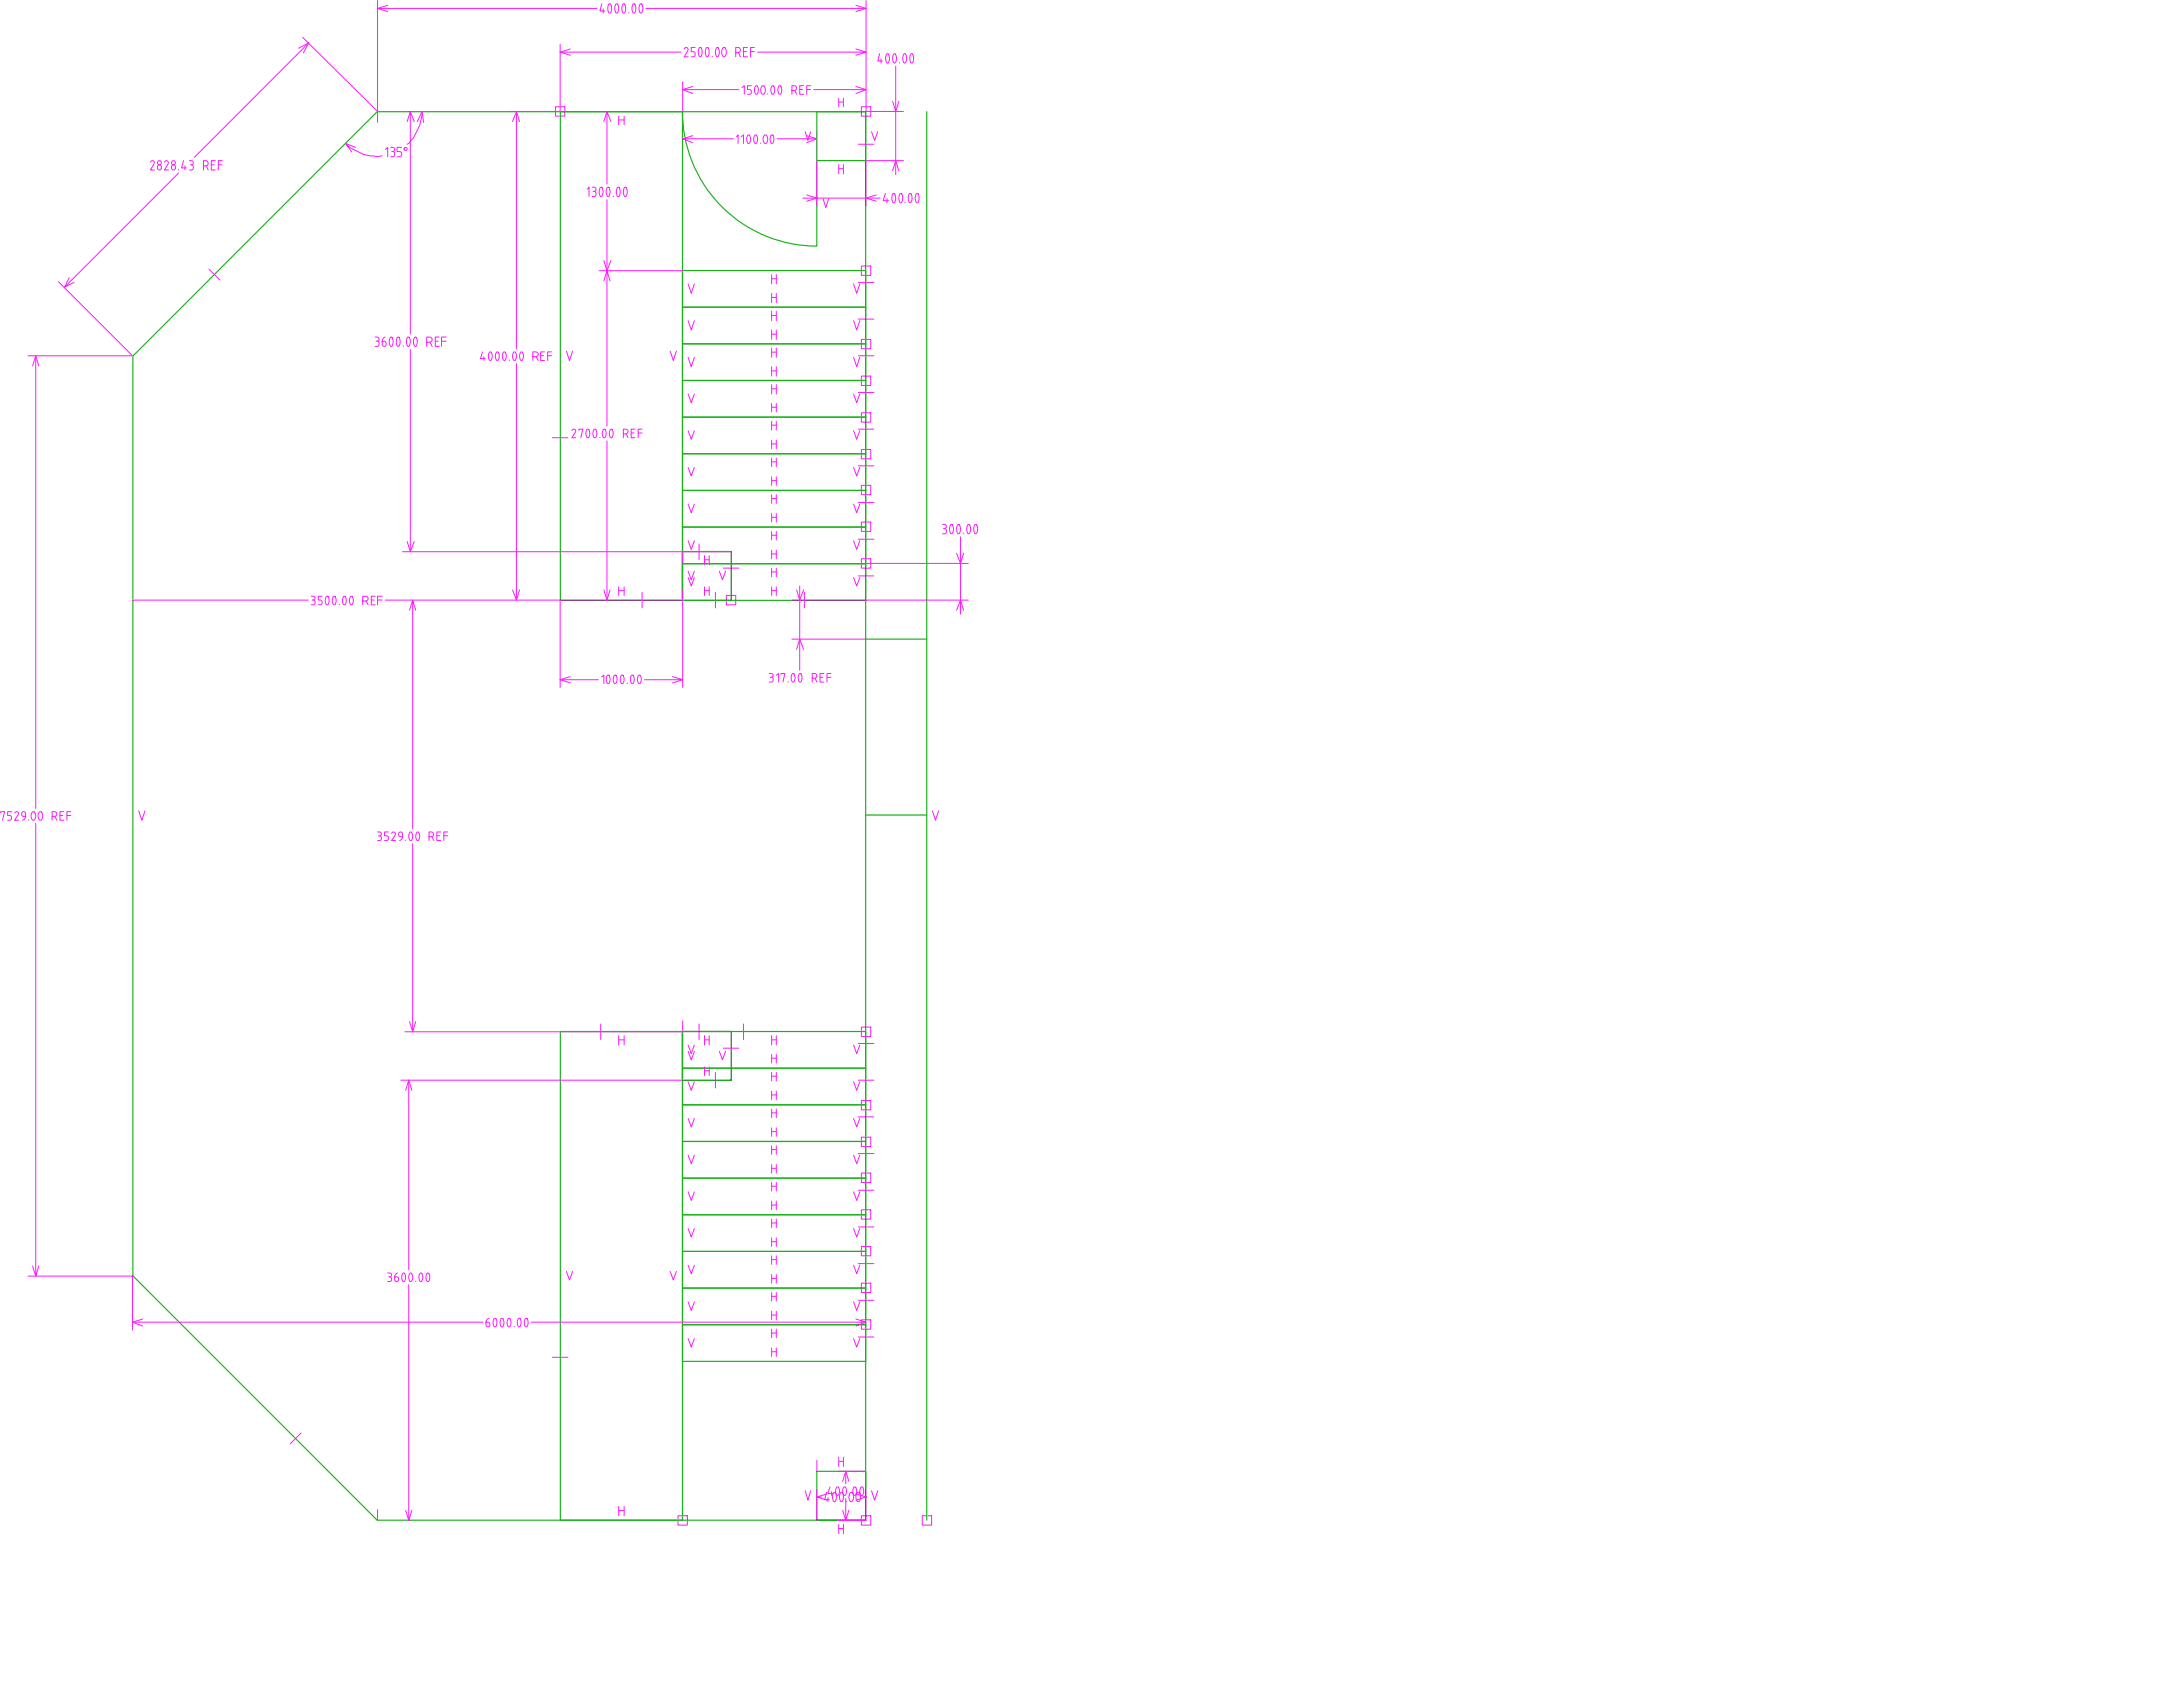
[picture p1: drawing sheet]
<svg xmlns="http://www.w3.org/2000/svg" width="1787mm" height="1383mm" viewBox="0 0 1787 1383" stroke-linecap="round" stroke-linejoin="round" font-family="sans-serif">
<g fill="none" stroke="#19b219" stroke-width=".96">
<path d="M309 91h400v1153h-40v-40h40v40h-400l-200-200v-753zM459 91h100v400h-100zM559 91v3a110 110 0 0 0 110 107v-70M669 91h40v40h-40zM759 91v1153M559 221h150v30h-150zM559 251h150v30h-150zM559 281h150v30h-150zM559 311h150v30h-150zM559 341h150v30h-150zM559 371h150v30h-150zM559 401h150v30h-150z"/>
<path d="M559 431h150v30h-150zM559 461h150v30h-150zM709 523h50M709 667h50M459 844h100v400h-100zM559 844h150v30h-150zM559 874h150v30h-150zM559 904h150v30h-150zM559 934h150v30h-150zM559 964h150v30h-150zM559 994h150v30h-150zM559 1024h150v30h-150z"/>
<path d="M559 1054h150v30h-150zM559 1084h150v30h-150z"/>
</g>
<path d="M559 451h40v40h-40zM559 844h40v40h-40z" fill="none" stroke="#000" stroke-width=".96"/>
<g fill="none" stroke="#ff19ff" stroke-width=".82">
<path d="M309 0v100M317 4l-8 3M489 7h-180l8 2M493 3l-2 6h4M494 7v4M499 3a2 2 0 0 1 2 3 4 4 0 0 1-2 5 6 6 0 0 1 0-8zM504 3h1a2 2 0 0 1 2 3 4 4 0 0 1-2 5 6 6 0 0 1-1-8zM510 3a2 2 0 0 1 2 3 4 4 0 0 1-1 5h-1a6 6 0 0 1 0-8zM515 10v1M518 3h1a2 2 0 0 1 2 3 4 4 0 0 1-2 5 6 6 0 0 1-1-8zM524 3h1a2 2 0 0 1 1 3 4 4 0 0 1-1 5 6 6 0 0 1-1-8zM529 7h180"/>
<path d="M701 4l8 3M709 0v91h31M709 7l-8 2M248 31l61 60M253 35l-94 94M253 35l-8 4M253 35l-5 8M459 36v55h-43M569 39h-3v3h2a2.3 2.3 0 0 1 1 2 2.3 2.3 0 0 1-1 2l-2 1M573 39a2 2 0 0 1 2 3 4 4 0 0 1-2 5v-1a6 6 0 0 1 0-7zM578 39h1a2 2 0 0 1 2 3 4 4 0 0 1-2 5v-1a6 6 0 0 1-1-7zM587 39a2 2 0 0 1 2 3 4 4 0 0 1-2 5v-1a6 6 0 0 1 0-7z"/>
<path d="M592 39a1.7 1.7 0 0 1 2 2 4 4 0 0 1-1 5 5 5 0 0 1-1-7zM612 39h-3v8h3M618 39h-3v8M459 43h99M459 43l8 2M467 40l-8 3M560 40a1.6 1.6 0 0 1 2-1 1.6 1.6 0 0 1 1 2l-3 6h3M583 46v1M602 43h2a2.1 2.1 0 0 0 2-2 2.1 2.1 0 0 0-2-2h-2v8M605 43l1 4M609 42h2M615 42h3"/>
<path d="M620 43h89l-8 2M701 40l8 3M720 44l-1 6h4M721 48v4M726 44a2 2 0 0 1 2 3 4 4 0 0 1-1 5h-1a6 6 0 0 1 0-8zM732 44a2 2 0 0 1 2 3 4 4 0 0 1-2 5 6 6 0 0 1 0-8zM733 54v89M737 51v1M740 44h1a2 2 0 0 1 1 3 4 4 0 0 1-1 5 6 6 0 0 1-1-8zM746 44a2 2 0 0 1 2 3 4 4 0 0 1-2 5 6 6 0 0 1 0-8zM559 67v24M559 73h46"/>
<path d="M559 73l8 4M567 71l-8 2M608 72l1-2v7M615 70h-3v3h2a2 2 0 0 1 1 2 2 2 0 0 1-1 2h-2M619 70a1.9 1.9 0 0 1 2 3 4 4 0 0 1-2 4 5 5 0 0 1 0-7zM624 71v-1a2 2 0 0 1 2 1 2 2 0 0 1 1 2 4 4 0 0 1-2 4 4 4 0 0 1-1-6zM629 77h.1M632 70h1a1.9 1.9 0 0 1 1 3 4 4 0 0 1-1 4 5 5 0 0 1-1-7zM638 70a1.9 1.9 0 0 1 2 3 4 4 0 0 1-1 4 5 5 0 0 1-1-7zM648 74h2a2 2 0 0 0 2-2 2 2 0 0 0-2-2h-2v7M651 74l1 3M655 73h2"/>
<path d="M658 70h-3v7h3M661 73h3M664 70h-3v7M666 73h43l-8 4M701 71l8 2M336 91l-3 9M339 100l-3-9v182M346 91v3a46 46 0 0 1-11 23l-2 1M346 91l-4 9M346 91l1 9M423 91v194M423 91l-3 9"/>
<path d="M423 91l2 9M455 87h7v8h-7zM497 91l-3 9M500 100l-3-9v60M507 95v7M507 98h4M511 95v7M687 80v7M687 83h4M691 80v7M705 87h8v8h-8zM731 83l2 8 3-8"/>
<path d="M283 117l8 4M567 111l-8 3M600 114h-41l8 3M603 112l1-2v7M607 112l2-2v7M612 111l1-1a1.9 1.9 0 0 1 1 3 4 4 0 0 1-1 4 5 5 0 0 1-1-6zM618 111v-1a1.9 1.9 0 0 1 2 3 4 4 0 0 1-1 4 5 5 0 0 1-1-6zM623 117h.1M626 111a2 2 0 0 1 2 0 2 2 0 0 1 1 2 4 4 0 0 1-2 4 4 4 0 0 1-1-6zM631 111l1-1a1.9 1.9 0 0 1 2 3 4 4 0 0 1-2 4 5 5 0 0 1-1-6zM636 114h33M659 108l3 7 2-7"/>
<path d="M661 111l8 3M669 107v62M669 114l-8 3M703 118h12M714 108l2 7 3-7M123 133a1.6 1.6 0 0 1 2-1 1.6 1.6 0 0 1 1 2l-3 5h3M129 135a1.9 1.9 0 0 1 3 2 1.9 1.9 0 0 1-3 2v-2zM135 133a1.6 1.6 0 0 1 2-1 1.6 1.6 0 0 1 1 2l-3 5h3M141 135a1.9 1.9 0 0 1 3 2 1.9 1.9 0 0 1-3 2l-1-2zM146 139h.1M150 131l-1 6h4M151 136v3"/>
<path d="M155 131h2a1.8 1.8 0 0 1 1 3 1.8 1.8 0 0 1-2 1M157 135a2.3 2.3 0 0 1 1 2 2.3 2.3 0 0 1-1 2h-2M167 136h2a2.1 2.1 0 0 0 1-2 2.1 2.1 0 0 0-1-3h-2v8M169 136l1 3M173 135h2M176 131h-3v8h3M179 135h3M182 131h-3v8M288 124l-5-7a43 43 0 0 0 26 11h4M316 122l1-1v7M320 121h2a1.8 1.8 0 0 1 1 2 1.8 1.8 0 0 1-2 1M322 124a2.3 2.3 0 0 1 1 2 2.3 2.3 0 0 1-1 2h-2"/>
<path d="M329 121h-4v3h2a2.1 2.1 0 0 1 2 2 2.1 2.1 0 0 1-2 2h-2M687 135v7M687 138h4M691 135v7M731 140l2-9 3 9M740 131h-31v38M146 142l-93 93 8-4M481 155l1-2v8M485 153h1a1.8 1.8 0 0 1 2 2 1.8 1.8 0 0 1-2 2M486 157a2.3 2.3 0 0 1 2 2 2.3 2.3 0 0 1-1 2h-2M492 153a2 2 0 0 1 2 3 4 4 0 0 1-2 5 6 6 0 0 1 0-8zM497 153h1a2 2 0 0 1 1 3 4 4 0 0 1-1 5 6 6 0 0 1-1-8z"/>
<path d="M506 153a2 2 0 0 1 2 3 4 4 0 0 1-2 5 6 6 0 0 1 0-8zM511 153h1a2 2 0 0 1 2 3 4 4 0 0 1-2 5 6 6 0 0 1-1-8zM661 160l8 2-8 3M717 160l-8 2 8 3M725 158l-2 6h5M731 159l1-1a2 2 0 0 1 1 3 4 4 0 0 1-1 5 6 6 0 0 1-1-7zM737 159v-1a2 2 0 0 1 2 3 4 4 0 0 1-1 5h-1a6 6 0 0 1 0-7zM745 159v-1a2 2 0 0 1 2 3 4 4 0 0 1-2 5 6 6 0 0 1 0-7zM750 159l1-1a2 2 0 0 1 2 3 4 4 0 0 1-2 5 6 6 0 0 1-1-7zM497 163v59M502 160v1M657 162h64"/>
<path d="M674 163l2 7 2-7M726 163v3M741 166h.1M494 213l3 9M500 213l-3 9M705 218h8v7h-8zM48 231l60 60h-85M57 227l-4 8M171 220l9 9M491 222h68M497 222l-3 8M500 230l-3-8v127"/>
<path d="M563 232l3 8 3-8M632 225v7M632 228h4M636 225v7M699 232l2 8 3-8M703 231h12M632 240v8M632 255v7M632 258h4M632 244h4M636 240v8M636 255v7"/>
<path d="M307 276h2a1.8 1.8 0 0 1 1 2 1.8 1.8 0 0 1-2 1M309 279a2.3 2.3 0 0 1 1 2 2.3 2.3 0 0 1-1 3h-2M313 279h2a2.2 2.2 0 0 1 1 3 2.2 2.2 0 0 1-2 1h-1zM315 276a4 4 0 0 0-2 3M320 276a2 2 0 0 1 2 3 4 4 0 0 1-2 5 6 6 0 0 1 0-8zM325 276h1a2 2 0 0 1 2 3 4 4 0 0 1-2 5 6 6 0 0 1-1-8zM334 276a2 2 0 0 1 2 3 4 4 0 0 1-2 5 6 6 0 0 1 0-8zM339 276h1a2 2 0 0 1 2 3 4 4 0 0 1-2 5 6 6 0 0 1-1-8zM356 279h3M360 276h-4v8h4M362 279h3M365 276h-3v8"/>
<path d="M563 262l3 8 3-8M632 270v8M632 274h4M636 270v8M699 262l2 8 3-8M703 261h12M705 278h8v7h-8zM29 291v371M29 291l-2 9M29 291l3 9M330 283v1M336 286v166"/>
<path d="M349 280h3a2.1 2.1 0 0 0 2-2 2.1 2.1 0 0 0-2-2h-3v8M352 280l2 4M395 288l-2 5h4M396 292v3M401 288a1.9 1.9 0 0 1 2 3 4 4 0 0 1-2 4 5 5 0 0 1 0-7zM407 288a1.9 1.9 0 0 1 2 3 4 4 0 0 1-2 4 5 5 0 0 1 0-7zM412 288h1a1.9 1.9 0 0 1 1 3 4 4 0 0 1-1 4 5 5 0 0 1-1-7zM417 295h.1M421 288a1.9 1.9 0 0 1 2 3 4 4 0 0 1-2 4 5 5 0 0 1 0-7zM423 298v193l2-8M426 288h1a1.9 1.9 0 0 1 2 3 4 4 0 0 1-2 4 5 5 0 0 1-1-7zM436 292h3a2 2 0 0 0 2-2 2 2 0 0 0-2-2h-3v7"/>
<path d="M439 292l2 3M443 291h2M446 288h-3v7h3M448 291h4M452 288h-4v7M464 287l2 8 3-8M549 287l2 8 3-8M563 293l3 7 3-7M632 285v8M632 288h4M636 285v8M699 293l2 7 3-7"/>
<path d="M703 291h12M632 300v8M632 315v8M632 318h4M632 304h4M636 300v8M636 315v8M705 308h8v8h-8zM563 323l3 7 3-7M632 330v7M632 333h4M636 330v7"/>
<path d="M699 323l2 7 3-7M703 321h12M705 338h8v8h-8zM452 358h13M468 352a1.6 1.6 0 0 1 2-1 1.6 1.6 0 0 1 1 3l-3 4h3M474 352v-1h3l-1 7M481 352v-1a1.9 1.9 0 0 1 2 3 4 4 0 0 1-2 4 5 5 0 0 1 0-6zM486 352l1-1a1.9 1.9 0 0 1 2 3 4 4 0 0 1-2 4 5 5 0 0 1-1-6zM491 358h.1M494 352l1-1a1.9 1.9 0 0 1 1 3 4 4 0 0 1-1 4 5 5 0 0 1-1-6zM500 352v-1a1.9 1.9 0 0 1 2 3 4 4 0 0 1-2 4 5 5 0 0 1 0-6zM510 355h2a2 2 0 0 0 2-2 2 2 0 0 0-2-2h-2v7"/>
<path d="M513 355l1 3M517 354h2M520 351h-3v7h3M523 354h3M526 351h-3v7M563 353l3 7 3-7M632 345v7M632 348h4M636 345v7M699 353l2 7 3-7M703 351h12M497 361v130"/>
<path d="M632 360v7M632 375v7M632 378h4M632 363h4M636 360v7M636 375v7M705 368h8v8h-8zM563 383l3 7 3-7M632 390v7M632 393h4M636 390v7M699 383l2 7 3-7"/>
<path d="M703 381h12M705 397h8v8h-8zM563 413l3 7 3-7M632 405v7M632 408h4M636 405v7M699 413l2 7 3-7M703 411h12M632 420v7M632 435v7M632 438h4M632 423h4"/>
<path d="M636 420v7M636 435v7M705 427h8v8h-8zM772 429h1a1.8 1.8 0 0 1 2 2 1.8 1.8 0 0 1-2 2M773 433a2.3 2.3 0 0 1 2 2 2.3 2.3 0 0 1-1 2h-2M778 429h1a2 2 0 0 1 2 3 4 4 0 0 1-2 5 6 6 0 0 1-1-8zM784 429h1a2 2 0 0 1 1 3 4 4 0 0 1-1 5 6 6 0 0 1-1-8zM786 439v64M789 436v1M792 429h1a2 2 0 0 1 2 3 4 4 0 0 1-2 5 6 6 0 0 1-1-8zM798 429h1a2 2 0 0 1 1 3 4 4 0 0 1-1 5 6 6 0 0 1-1-8zM330 452h269"/>
<path d="M333 443l3 9M339 443l-3 9M559 452v9M563 443l3 7 3-7M572 445v13M577 455v7M577 458h4M581 455v7M632 450v7M632 453h4M636 450v7M699 443l2 7 3-7"/>
<path d="M703 441h12M705 457h8v8h-8zM783 453l3 8 3-8M563 473l3 7 3-7M563 468l3 7 3-7M589 468l3 7 2-7M592 465h13M632 465v7M632 468h4M636 465v7M655 480v69M699 473l2 7 3-7"/>
<path d="M703 471h12M709 461h84M108 491h144M255 488h1a1.7 1.7 0 0 1 2 2 1.7 1.7 0 0 1-2 1M256 491a2 2 0 0 1 2 2 2 2 0 0 1-2 2h-1M264 488h-3v3h1a2 2 0 0 1 2 2 2 2 0 0 1-2 2h-1M267 488h1a1.9 1.9 0 0 1 1 3 4 4 0 0 1-1 4 5 5 0 0 1-1-7zM273 488a1.9 1.9 0 0 1 2 3 4 4 0 0 1-1 4 5 5 0 0 1-1-7zM278 495h.1M281 488h1a1.9 1.9 0 0 1 2 3 4 4 0 0 1-2 4 5 5 0 0 1-1-7zM287 488a1.9 1.9 0 0 1 2 3 4 4 0 0 1-1 4 5 5 0 0 1-1-7zM297 492h2a2 2 0 0 0 2-2 2 2 0 0 0-2-2h-2v7"/>
<path d="M300 492l1 3M304 491h2M307 488h-3v7h3M309 491h4M313 488h-4v7M316 491h143M338 491l-3 9M340 500l-2-9v187M420 483l3 8M494 483l3 8M500 483l-3 8M507 480v7"/>
<path d="M507 483h4M511 480v7M526 485v13M559 491h-100v72M559 482v81M577 483h4M577 480v7M581 480v7M586 485v13M595 487h7v8h-7zM632 480v7M632 483h4"/>
<path d="M636 480v7M648 491h145M652 483l3 8 3-8M659 485v13M783 500l3-9 3 9M648 523h61M652 531l3-8 3 8M459 556h31M459 556l8 3M467 554l-8 2M492 554l2-1v7M497 553h1a1.9 1.9 0 0 1 1 2 4 4 0 0 1-1 5 5 5 0 0 1-1-7z"/>
<path d="M503 553a1.9 1.9 0 0 1 2 2 4 4 0 0 1-1 5 5 5 0 0 1-1-7zM509 553a1.9 1.9 0 0 1 2 2 4 4 0 0 1-2 5 5 5 0 0 1 0-7zM514 559v1M517 553h1a1.9 1.9 0 0 1 1 2 4 4 0 0 1-1 5 5 5 0 0 1-1-7zM523 553a1.9 1.9 0 0 1 2 2 4 4 0 0 1-2 5 5 5 0 0 1 0-7zM551 554l8 2h-31M559 556l-8 3M630 551h1a1.7 1.7 0 0 1 2 2 1.7 1.7 0 0 1-2 1M631 554a2 2 0 0 1 2 2 2 2 0 0 1-2 2h-1M636 553l2-2v7M639 552v-1h4l-2 7M645 558h.1"/>
<path d="M649 552v-1a1.9 1.9 0 0 1 2 3 4 4 0 0 1-2 4 5 5 0 0 1 0-6zM654 552l1-1a1.9 1.9 0 0 1 2 3 4 4 0 0 1-2 4 5 5 0 0 1-1-6zM665 555h2a2 2 0 0 0 2-2 2 2 0 0 0-2-2h-2v7M667 555l2 3M671 554h3M675 551h-4v7h4M677 554h3M680 551h-3v7M0 665v-1h4l-2 7M9 664h-3v4h2a2 2 0 0 1 1 1 2 2 0 0 1-1 2h-2M12 666a1.6 1.6 0 0 1 2-2 1.6 1.6 0 0 1 1 3l-3 4h3M18 665l2-1 1 2v2h-2a2.1 2.1 0 0 1-1-3z"/>
<path d="M21 668a3 3 0 0 1-2 3M24 671h.1M26 665l1-1a2 2 0 0 1 2 1 2 2 0 0 1 0 2 4 4 0 0 1-2 4 4 4 0 0 1-1-6zM29 674v371l3-9M32 665l1-1a2 2 0 0 1 2 1 2 2 0 0 1 0 2 4 4 0 0 1-2 4 4 4 0 0 1-1-6zM43 668h2a2 2 0 0 0 2-2 2 2 0 0 0-2-2h-2v7M45 668l2 3M49 668h2M52 664h-3v7h3M55 668h3M58 664h-3v7M114 664l2 7 3-7"/>
<path d="M763 664l3 7 3-7M309 681h2a1.7 1.7 0 0 1 1 2 1.7 1.7 0 0 1-2 1M311 684a2 2 0 0 1 1 2 2 2 0 0 1-1 2h-2M318 681h-3v3h1a2 2 0 0 1 2 2 2 2 0 0 1-2 2h-1M321 682a1.6 1.6 0 0 1 2-1 1.6 1.6 0 0 1 1 2l-3 5h3M327 681h2l1 2v2h-3a2.1 2.1 0 0 1 0-4zM330 685a3 3 0 0 1-3 3M332 688h.1M336 681a1.9 1.9 0 0 1 2 3 4 4 0 0 1-2 4 5 5 0 0 1 0-7zM338 691v154M341 681h1a1.9 1.9 0 0 1 2 3 4 4 0 0 1-2 4 5 5 0 0 1-1-7zM351 685h2a2 2 0 0 0 2-2 2 2 0 0 0-2-2h-2v7"/>
<path d="M354 685l1 3M358 684h2M361 681h-3v7h3M363 684h4M367 681h-4v7M335 836l3 9M340 836l-2 9M492 838v13M559 836v9h-228M572 838v13M609 838v13M507 848v7"/>
<path d="M507 851h4M511 848v7M563 855l3 7 3-7M577 851h4M577 848v7M581 848v7M592 858h13M632 848v7M632 851h4M636 848v7M699 855l2 7 3-7M703 854h12"/>
<path d="M705 841h8v7h-8zM563 861l3 7 3-7M577 873v7M577 876h4M581 873v7M586 878v13M589 861l3 7 2-7M632 863v7M632 878v7M632 866h4M636 863v7M636 878v7"/>
<path d="M328 884h231M335 884v155M335 884l-3 8M335 884l2 8M563 885l3 7 3-7M632 893v7M632 896h4M632 881h4M636 893v7M699 885l2 7 3-7M703 884h12M563 915l3 8 3-8"/>
<path d="M632 908v7M632 911h4M636 908v7M699 915l2 8 3-8M703 914h12M705 901h8v7h-8zM632 923v7M632 938v7M632 926h4M636 923v7M636 938v7M705 931h8v7h-8z"/>
<path d="M563 946l3 7 3-7M632 953v7M632 956h4M632 941h4M636 953v7M699 946l2 7 3-7M703 944h12M563 976l3 7 3-7M632 968v7M632 971h4M636 968v7M699 976l2 7 3-7"/>
<path d="M703 974h12M705 960h8v8h-8zM632 983v7M632 998v7M632 986h4M636 983v7M636 998v7M705 990h8v8h-8zM563 1006l3 7 3-7M632 1013v7M632 1016h4M632 1001h4"/>
<path d="M636 1013v7M699 1006l2 7 3-7M703 1004h12M27 1036l2 9M563 1036l3 7 3-7M632 1028v7M632 1031h4M636 1028v7M699 1036l2 7 3-7M703 1034h12M705 1020h8v8h-8zM23 1045h85v44"/>
<path d="M317 1042h2a1.7 1.7 0 0 1 2 2 1.7 1.7 0 0 1-3 1M319 1045a2 2 0 0 1 2 2 2 2 0 0 1-2 2h-2M323 1045h2a1.8 1.8 0 0 1 1 3 1.8 1.8 0 0 1-3 0zM326 1042a3 3 0 0 0-3 3M330 1042a1.9 1.9 0 0 1 2 3 4 4 0 0 1-1 4 5 5 0 0 1-1-7zM335 1052v193l2-9M336 1042a1.9 1.9 0 0 1 2 3 4 4 0 0 1-2 4 5 5 0 0 1 0-7zM340 1049h.1M344 1042a1.9 1.9 0 0 1 2 3 4 4 0 0 1-1 4 5 5 0 0 1-1-7zM350 1042a1.9 1.9 0 0 1 2 3 4 4 0 0 1-2 4 5 5 0 0 1 0-7zM464 1041l2 7 3-7M549 1041l2 7 3-7"/>
<path d="M632 1043v7M632 1058v7M632 1046h4M636 1043v7M636 1058v7M705 1050h8v8h-8zM117 1080l-9 2M400 1079a3 3 0 0 0-2 3M405 1079a1.9 1.9 0 0 1 2 3 4 4 0 0 1-2 4 5 5 0 0 1 0-7zM410 1079h1a1.9 1.9 0 0 1 2 3 4 4 0 0 1-2 4 5 5 0 0 1-1-7zM416 1079h1a1.9 1.9 0 0 1 1 3 4 4 0 0 1-1 4 5 5 0 0 1-1-7zM424 1079h1a1.9 1.9 0 0 1 2 3 4 4 0 0 1-2 4 5 5 0 0 1-1-7z"/>
<path d="M430 1079h1a1.9 1.9 0 0 1 1 3 4 4 0 0 1-1 4 5 5 0 0 1-1-7zM563 1066l3 7 3-7M632 1073v7M632 1076h4M632 1061h4M636 1073v7M699 1066l2 7 3-7M701 1080l8 2h-274M703 1064h12M108 1082h287M108 1082l9 3M398 1082h2a1.8 1.8 0 0 1 1 3 1.8 1.8 0 0 1-3 0z"/>
<path d="M421 1086h.1M563 1096l3 7 3-7M632 1088v7M632 1091h4M636 1088v7M699 1096l2 7 3-7M703 1094h12M705 1080h8v8h-8zM709 1082l-8 3M452 1111h13M632 1103v7M632 1106h4"/>
<path d="M636 1103v7M246 1173l-8 9M669 1195v9M687 1193v7M687 1196h4M691 1193v7M669 1219v26M680 1217l-2 6h4M685 1217h1a1.9 1.9 0 0 1 1 3 4 4 0 0 1-1 4 5 5 0 0 1-1-7zM686 1204h23M691 1217a1.9 1.9 0 0 1 2 3 4 4 0 0 1-1 4 5 5 0 0 1-1-7zM692 1204v11"/>
<path d="M692 1204l-2 9M692 1204l3 9M699 1217h1a1.9 1.9 0 0 1 1 3 4 4 0 0 1-1 4 5 5 0 0 1-1-7zM705 1217a1.9 1.9 0 0 1 2 3 4 4 0 0 1-1 4 5 5 0 0 1-1-7zM709 1219v26h-23M309 1236v9M332 1236l3 9M507 1233v8M507 1236h4M511 1233v8M659 1220l3 8 2-8M673 1225h-4l8 3"/>
<path d="M677 1222l-2 6h4M677 1223l-8 2M678 1226v3M681 1221v3M683 1222a2 2 0 0 1 2 3 4 4 0 0 1-2 4 6 6 0 0 1 0-7zM688 1222h1a2 2 0 0 1 2 3 4 4 0 0 1-2 4 6 6 0 0 1-1-7zM690 1236l2 9M692 1227v18l3-9M693 1229h.1M696 1224h.1M696 1222a1.8 1.8 0 0 1 3 2 4 4 0 0 1-2 5 5 5 0 0 1-1-7zM701 1223l8 2"/>
<path d="M702 1222a1.7 1.7 0 0 1 2 2 4 4 0 0 1-2 5 5 5 0 0 1 0-7zM707 1225h2M709 1225l-8 3M714 1220l2 8 3-8M555 1241h8v7h-8zM687 1248v7M687 1251h4M691 1248v7M705 1241h8v7h-8zM755 1241h8v7h-8z"/>
<circle cx="130" cy="133" r="1.7"/>
<circle cx="142" cy="133" r="1.7"/>
<circle cx="332" cy="122" r="1.3"/>
</g>
</svg>
